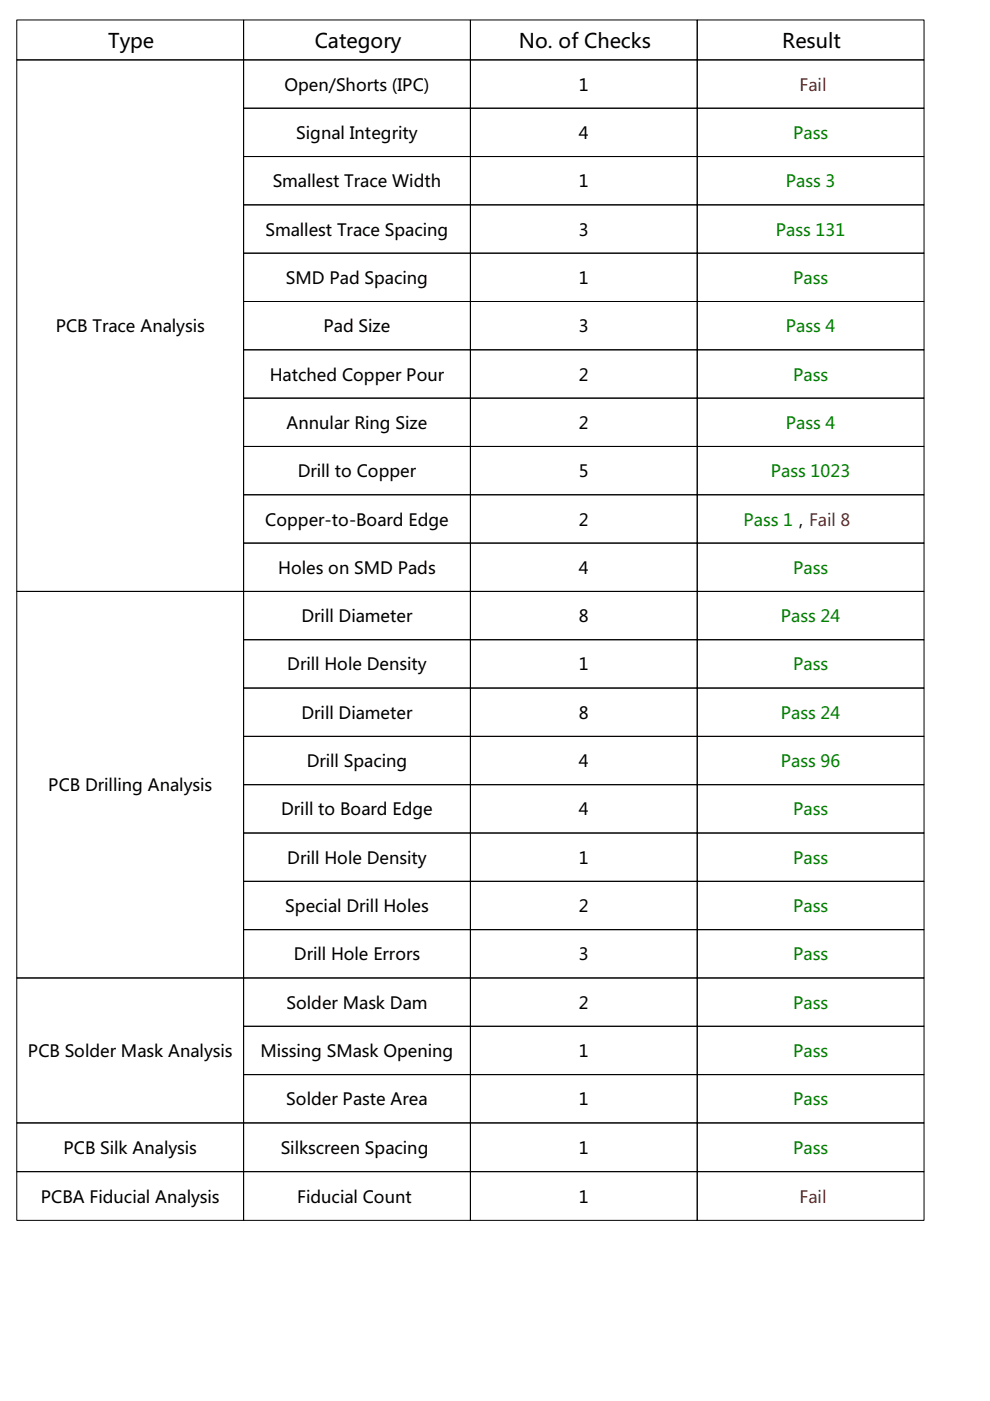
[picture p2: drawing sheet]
<svg xmlns="http://www.w3.org/2000/svg" width="210mm" height="297mm" viewBox="0 0 210 297" stroke-linecap="round" stroke-linejoin="round" font-family="sans-serif">
<defs><g id="words">
<g font-size="4.2">
<text x="22.9" y="10.1">Type</text>
<text x="66.7" y="10.1">Category</text>
<text x="110" y="10.1">No. of Checks</text>
<text x="165.9" y="10.1">Result</text>
</g>
<g font-size="3.6">
<text x="60.3" y="19.2">Open/Shorts (IPC)</text>
<text x="122.7" y="19.2">1</text>
<text x="62.8" y="29.5">Signal Integrity</text>
<text x="122.7" y="29.5">4</text>
<text x="57.8" y="39.7">Smallest Trace Width</text>
<text x="122.7" y="39.7">1</text>
<text x="56.3" y="50">Smallest Trace Spacing</text>
<text x="122.7" y="50">3</text>
<text x="60.6" y="60.2">SMD Pad Spacing</text>
<text x="122.7" y="60.2">1</text>
<text x="11.8" y="70.4">PCB Trace Analysis</text>
<text x="68.6" y="70.4">Pad Size</text>
<text x="122.7" y="70.4">3</text>
<text x="57.2" y="80.7">Hatched Copper Pour</text>
<text x="122.7" y="80.7">2</text>
<text x="60.7" y="90.9">Annular Ring Size</text>
<text x="122.7" y="90.9">2</text>
<text x="63.1" y="101.2">Drill to Copper</text>
<text x="122.7" y="101.2">5</text>
<text x="56.2" y="111.4">Copper-to-Board Edge</text>
<text x="122.7" y="111.4">2</text>
<text x="59" y="121.7">Holes on SMD Pads</text>
<text x="122.7" y="121.7">4</text>
<text x="63.9" y="131.9">Drill Diameter</text>
<text x="122.7" y="131.9">8</text>
<text x="60.9" y="142.2">Drill Hole Density</text>
<text x="122.7" y="142.2">1</text>
<text x="63.9" y="152.4">Drill Diameter</text>
<text x="122.7" y="152.4">8</text>
<text x="10.2" y="167.8">PCB Drilling Analysis</text>
<text x="65" y="162.6">Drill Spacing</text>
<text x="122.7" y="162.6">4</text>
<text x="59.6" y="172.9">Drill to Board Edge</text>
<text x="122.7" y="172.9">4</text>
<text x="60.9" y="183.1">Drill Hole Density</text>
<text x="122.7" y="183.1">1</text>
<text x="60.5" y="193.4">Special Drill Holes</text>
<text x="122.7" y="193.4">2</text>
<text x="62.3" y="203.6">Drill Hole Errors</text>
<text x="122.7" y="203.6">3</text>
<text x="60.7" y="213.9">Solder Mask Dam</text>
<text x="122.7" y="213.9">2</text>
<text x="5.9" y="224.1">PCB Solder Mask Analysis</text>
<text x="55.2" y="224.1">Missing SMask Opening</text>
<text x="122.7" y="224.1">1</text>
<text x="60.7" y="234.4">Solder Paste Area</text>
<text x="122.7" y="234.4">1</text>
<text x="13.5" y="244.6">PCB Silk Analysis</text>
<text x="59.5" y="244.6">Silkscreen Spacing</text>
<text x="122.7" y="244.6">1</text>
<text x="8.7" y="255">PCBA Fiducial Analysis</text>
<text x="63" y="255">Fiducial Count</text>
<text x="122.7" y="255">1</text>
</g>
<g font-size="3.6" fill="#f00">
<text x="169.5" y="19.2">Fail</text>
<text x="169.5" y="255">Fail</text>
</g>
<g font-size="3.6" fill="#008000">
<text x="168.2" y="29.5">Pass</text>
<text x="166.6" y="39.7">Pass 3</text>
<text x="164.5" y="50">Pass 131</text>
<text x="168.2" y="60.2">Pass</text>
<text x="166.6" y="70.4">Pass 4</text>
<text x="168.2" y="80.7">Pass</text>
<text x="166.6" y="90.9">Pass 4</text>
<text x="163.4" y="101.2">Pass 1023</text>
<text x="157.6" y="111.4">Pass 1 , Fail 8</text>
<text x="168.2" y="121.7">Pass</text>
<text x="165.6" y="131.9">Pass 24</text>
<text x="168.2" y="142.2">Pass</text>
<text x="165.6" y="152.4">Pass 24</text>
<text x="165.6" y="162.6">Pass 96</text>
<text x="168.2" y="172.9">Pass</text>
<text x="168.2" y="183.1">Pass</text>
<text x="168.2" y="193.4">Pass</text>
<text x="168.2" y="203.6">Pass</text>
<text x="168.2" y="213.9">Pass</text>
<text x="168.2" y="224.1">Pass</text>
<text x="168.2" y="234.4">Pass</text>
<text x="168.2" y="244.6">Pass</text>
</g>
</g></defs>
<g fill="none" stroke="#000" stroke-width=".21">
<path d="M3.6 4.2h48v8.5h-48zM3.6 12.7h48v112.7h-48zM51.6 4.2h48.1v8.5h-48.1zM51.6 12.7h48.1v10.2h-48.1zM99.7 4.2h48.1v8.5h-48.1zM99.7 12.7h48.1v10.2h-48.1zM147.8 4.2h48.1v8.5h-48.1zM147.8 12.7h48.1v10.2h-48.1zM51.6 22.9h48.1v10.3h-48.1zM51.6 33.2h48.1v10.2h-48.1zM99.7 22.9h48.1v10.3h-48.1zM99.7 33.2h48.1v10.2h-48.1z"/>
<path d="M147.8 22.9h48.1v10.3h-48.1zM147.8 33.2h48.1v10.2h-48.1zM51.6 43.4h48.1v10.3h-48.1zM51.6 53.7h48.1v10.2h-48.1zM99.7 43.4h48.1v10.3h-48.1zM99.7 53.7h48.1v10.2h-48.1zM147.8 43.4h48.1v10.3h-48.1zM147.8 53.7h48.1v10.2h-48.1zM51.6 63.9h48.1v10.3h-48.1zM51.6 74.2h48.1v10.2h-48.1zM99.7 63.9h48.1v10.3h-48.1zM99.7 74.2h48.1v10.2h-48.1z"/>
<path d="M147.8 63.9h48.1v10.3h-48.1zM147.8 74.2h48.1v10.2h-48.1zM51.6 84.4h48.1v10.3h-48.1zM51.6 94.7h48.1v10.2h-48.1zM99.7 84.4h48.1v10.3h-48.1zM99.7 94.7h48.1v10.2h-48.1zM147.8 84.4h48.1v10.3h-48.1zM147.8 94.7h48.1v10.2h-48.1zM51.6 104.9h48.1v10.2h-48.1zM51.6 115.1h48.1v10.3h-48.1zM99.7 104.9h48.1v10.2h-48.1zM99.7 115.1h48.1v10.3h-48.1z"/>
<path d="M147.8 104.9h48.1v10.2h-48.1zM147.8 115.1h48.1v10.3h-48.1zM3.6 125.4h48v81.9h-48zM51.6 125.4h48.1v10.2h-48.1zM51.6 135.6h48.1v10.3h-48.1zM99.7 125.4h48.1v10.2h-48.1zM99.7 135.6h48.1v10.3h-48.1zM147.8 125.4h48.1v10.2h-48.1zM147.8 135.6h48.1v10.3h-48.1zM51.6 145.9h48.1v10.2h-48.1zM51.6 156.1h48.1v10.3h-48.1zM99.7 145.9h48.1v10.2h-48.1z"/>
<path d="M99.7 156.1h48.1v10.3h-48.1zM147.8 145.9h48.1v10.2h-48.1zM147.8 156.1h48.1v10.3h-48.1zM51.6 166.4h48.1v10.2h-48.1zM51.6 176.6h48.1v10.3h-48.1zM99.7 166.4h48.1v10.2h-48.1zM99.7 176.6h48.1v10.3h-48.1zM147.8 166.4h48.1v10.2h-48.1zM147.8 176.6h48.1v10.3h-48.1zM51.6 186.9h48.1v10.2h-48.1zM51.6 197.1h48.1v10.2h-48.1zM99.7 186.9h48.1v10.2h-48.1z"/>
<path d="M99.7 197.1h48.1v10.2h-48.1zM147.8 186.9h48.1v10.2h-48.1zM147.8 197.1h48.1v10.2h-48.1zM3.6 207.3h48v30.8h-48zM51.6 207.3h48.1v10.3h-48.1zM51.6 217.6h48.1v10.2h-48.1zM99.7 207.3h48.1v10.3h-48.1zM99.7 217.6h48.1v10.2h-48.1zM147.8 207.3h48.1v10.3h-48.1zM147.8 217.6h48.1v10.2h-48.1zM3.6 238.1h48v10.3h-48zM51.6 227.8h48.1v10.3h-48.1z"/>
<path d="M51.6 238.1h48.1v10.3h-48.1zM99.7 227.8h48.1v10.3h-48.1zM99.7 238.1h48.1v10.3h-48.1zM147.8 227.8h48.1v10.3h-48.1zM147.8 238.1h48.1v10.3h-48.1zM3.6 248.4h48v10.3h-48zM51.6 248.4h48.1v10.3h-48.1zM99.7 248.4h48.1v10.3h-48.1zM147.8 248.4h48.1v10.3h-48.1z"/>
</g>
<use href="#words"/>
</svg>
